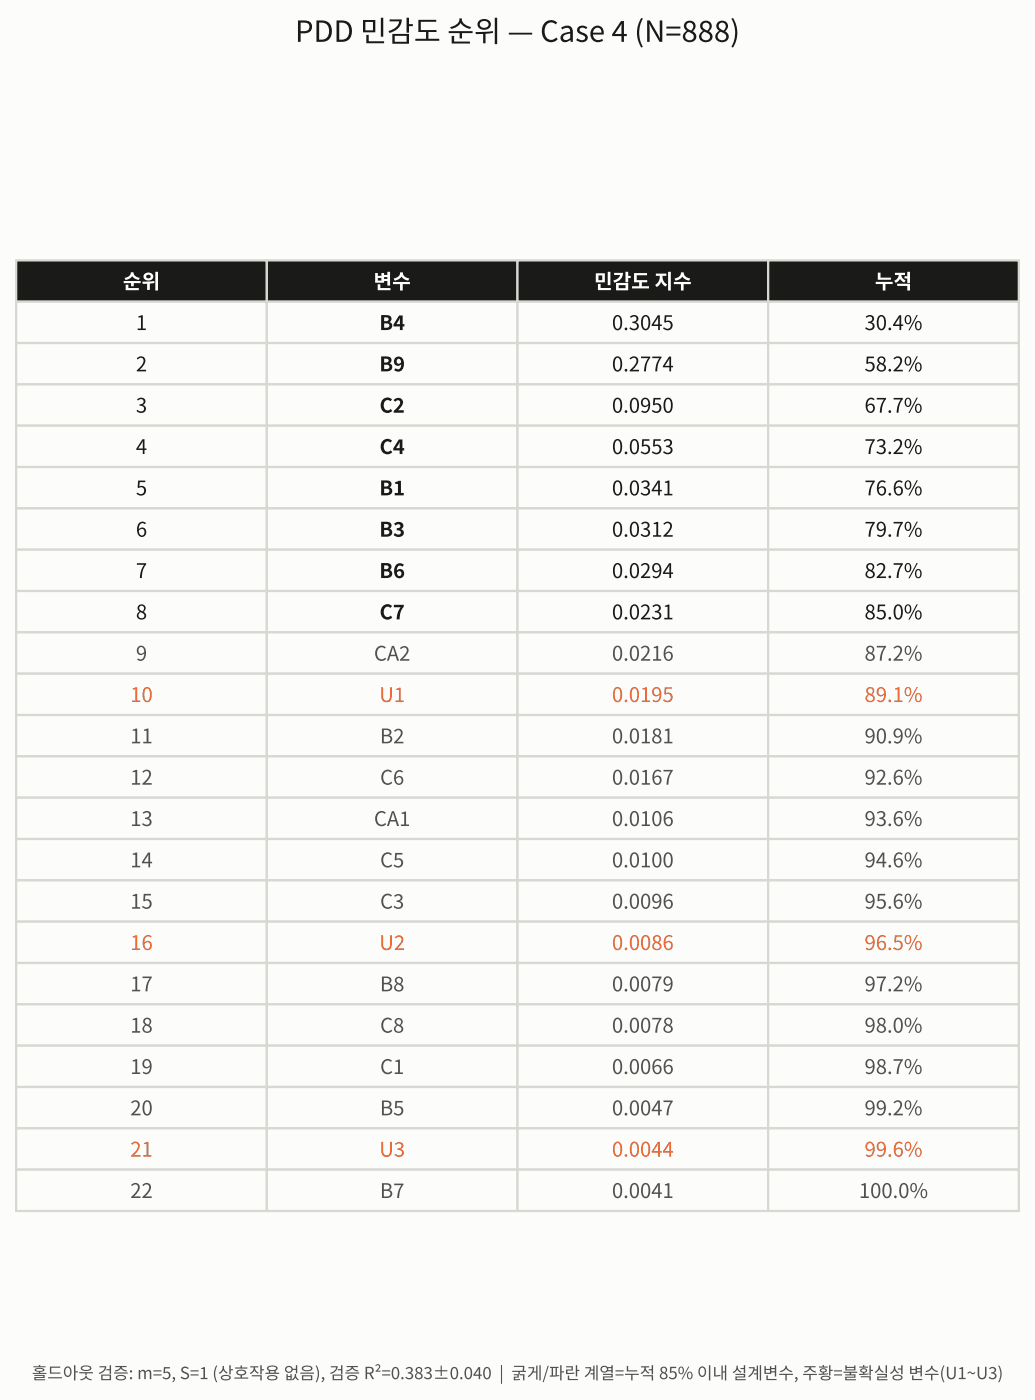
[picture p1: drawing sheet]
<svg xmlns="http://www.w3.org/2000/svg" width="163mm" height="220mm" viewBox="0 0 163 220" stroke-linecap="round" stroke-linejoin="round" font-family="sans-serif">
<defs><g id="words">
<text font-size="4.6" fill="#1a1a19" x="46.3" y="6.6">PDD 민감도 순위 — Case 4 (N=888)</text>
<g font-size="3.2" fill="#fff">
<text x="19.3" y="45.4">순위</text>
<text x="58.7" y="45.4">변수</text>
<text x="93.3" y="45.4">민감도 지수</text>
<text x="137.4" y="45.4">누적</text>
</g>
<g font-size="3.2" fill="#1a1a19">
<text x="21.3" y="51.9">1</text>
<text x="59.6" y="51.9">B4</text>
<text x="96.1" y="51.9">0.3045</text>
<text x="135.8" y="51.9">30.4%</text>
<text x="21.3" y="58.4">2</text>
<text x="59.6" y="58.4">B9</text>
<text x="96.1" y="58.4">0.2774</text>
<text x="135.8" y="58.4">58.2%</text>
<text x="21.3" y="64.9">3</text>
<text x="59.6" y="64.9">C2</text>
<text x="96.1" y="64.9">0.0950</text>
<text x="135.8" y="64.9">67.7%</text>
<text x="21.3" y="71.3">4</text>
<text x="59.6" y="71.3">C4</text>
<text x="96.1" y="71.3">0.0553</text>
<text x="135.8" y="71.3">73.2%</text>
<text x="21.3" y="77.8">5</text>
<text x="59.6" y="77.8">B1</text>
<text x="96.1" y="77.8">0.0341</text>
<text x="135.8" y="77.8">76.6%</text>
<text x="21.3" y="84.3">6</text>
<text x="59.6" y="84.3">B3</text>
<text x="96.1" y="84.3">0.0312</text>
<text x="135.8" y="84.3">79.7%</text>
<text x="21.3" y="90.8">7</text>
<text x="59.6" y="90.8">B6</text>
<text x="96.1" y="90.8">0.0294</text>
<text x="135.8" y="90.8">82.7%</text>
<text x="21.3" y="97.3">8</text>
<text x="59.6" y="97.3">C7</text>
<text x="96.1" y="97.3">0.0231</text>
<text x="135.8" y="97.3">85.0%</text>
</g>
<g font-size="3.2" fill="#52514e">
<text x="21.3" y="103.8">9</text>
<text x="58.7" y="103.8">CA2</text>
<text x="96.1" y="103.8">0.0216</text>
<text x="135.8" y="103.8">87.2%</text>
<text x="20.5" y="116.8">11</text>
<text x="59.7" y="116.8">B2</text>
<text x="96.1" y="116.8">0.0181</text>
<text x="135.8" y="116.8">90.9%</text>
<text x="20.5" y="123.3">12</text>
<text x="59.7" y="123.3">C6</text>
<text x="96.1" y="123.3">0.0167</text>
<text x="135.8" y="123.3">92.6%</text>
<text x="20.5" y="129.8">13</text>
<text x="58.7" y="129.8">CA1</text>
<text x="96.1" y="129.8">0.0106</text>
<text x="135.8" y="129.8">93.6%</text>
<text x="20.5" y="136.3">14</text>
<text x="59.7" y="136.3">C5</text>
<text x="96.1" y="136.3">0.0100</text>
<text x="135.8" y="136.3">94.6%</text>
<text x="20.5" y="142.8">15</text>
<text x="59.7" y="142.8">C3</text>
<text x="96.1" y="142.8">0.0096</text>
<text x="135.8" y="142.8">95.6%</text>
<text x="20.5" y="155.8">17</text>
<text x="59.7" y="155.8">B8</text>
<text x="96.1" y="155.8">0.0079</text>
<text x="135.8" y="155.8">97.2%</text>
<text x="20.5" y="162.3">18</text>
<text x="59.7" y="162.3">C8</text>
<text x="96.1" y="162.3">0.0078</text>
<text x="135.8" y="162.3">98.0%</text>
<text x="20.5" y="168.8">19</text>
<text x="59.7" y="168.8">C1</text>
<text x="96.1" y="168.8">0.0066</text>
<text x="135.8" y="168.8">98.7%</text>
<text x="20.5" y="175.3">20</text>
<text x="59.7" y="175.3">B5</text>
<text x="96.1" y="175.3">0.0047</text>
<text x="135.8" y="175.3">99.2%</text>
<text x="20.5" y="188.2">22</text>
<text x="59.7" y="188.2">B7</text>
<text x="96.1" y="188.2">0.0041</text>
<text x="134.9" y="188.2">100.0%</text>
</g>
<g font-size="3.2" fill="#eb6834">
<text x="20.5" y="110.3">10</text>
<text x="59.6" y="110.3">U1</text>
<text x="96.1" y="110.3">0.0195</text>
<text x="135.8" y="110.3">89.1%</text>
<text x="20.5" y="149.3">16</text>
<text x="59.6" y="149.3">U2</text>
<text x="96.1" y="149.3">0.0086</text>
<text x="135.8" y="149.3">96.5%</text>
<text x="20.5" y="181.7">21</text>
<text x="59.6" y="181.7">U3</text>
<text x="96.1" y="181.7">0.0044</text>
<text x="135.8" y="181.7">99.6%</text>
</g>
<text font-size="2.6" fill="#52514e" x="5" y="216.7">홀드아웃 검증: m=5, S=1 (상호작용 없음), 검증 R²=0.383±0.040 | 굵게/파란 계열=누적 85% 이내 설계변수, 주황=불확실성 변수(U1~U3)</text>
</g></defs>
<path d="M0 0h162.6v220h-162.6z" fill="#fcfcfb"/>
<g fill="#1a1a19" stroke="#d8d7d2" stroke-width=".35">
<path d="M2.5 40.9h39.4v6.5h-39.4z"/>
<path d="M41.9 40.9h39.4v6.5h-39.4z"/>
<path d="M81.3 40.9h39.3v6.5h-39.3z"/>
<path d="M120.6 40.9h39.4v6.5h-39.4z"/>
</g>
<g fill="#fcfcfb" stroke="#d8d7d2" stroke-width=".35">
<path d="M2.5 47.4h39.4v6.5h-39.4z"/>
<path d="M41.9 47.4h39.4v6.5h-39.4z"/>
<path d="M81.3 47.4h39.3v6.5h-39.3z"/>
<path d="M120.6 47.4h39.4v6.5h-39.4z"/>
<path d="M2.5 53.9h39.4v6.5h-39.4z"/>
<path d="M41.9 53.9h39.4v6.5h-39.4z"/>
<path d="M81.3 53.9h39.3v6.5h-39.3z"/>
<path d="M120.6 53.9h39.4v6.5h-39.4z"/>
<path d="M2.5 60.4h39.4v6.5h-39.4z"/>
<path d="M41.9 60.4h39.4v6.5h-39.4z"/>
<path d="M81.3 60.4h39.3v6.5h-39.3z"/>
<path d="M120.6 60.4h39.4v6.5h-39.4z"/>
<path d="M2.5 66.9h39.4v6.5h-39.4z"/>
<path d="M41.9 66.9h39.4v6.5h-39.4z"/>
<path d="M81.3 66.9h39.3v6.5h-39.3z"/>
<path d="M120.6 66.9h39.4v6.5h-39.4z"/>
<path d="M2.5 73.4h39.4v6.5h-39.4z"/>
<path d="M41.9 73.4h39.4v6.5h-39.4z"/>
<path d="M81.3 73.4h39.3v6.5h-39.3z"/>
<path d="M120.6 73.4h39.4v6.5h-39.4z"/>
<path d="M2.5 79.9h39.4v6.5h-39.4z"/>
<path d="M41.9 79.9h39.4v6.5h-39.4z"/>
<path d="M81.3 79.9h39.3v6.5h-39.3z"/>
<path d="M120.6 79.9h39.4v6.5h-39.4z"/>
<path d="M2.5 86.4h39.4v6.5h-39.4z"/>
<path d="M41.9 86.4h39.4v6.5h-39.4z"/>
<path d="M81.3 86.4h39.3v6.5h-39.3z"/>
<path d="M120.6 86.4h39.4v6.5h-39.4z"/>
<path d="M2.5 92.9h39.4v6.5h-39.4z"/>
<path d="M41.9 92.9h39.4v6.5h-39.4z"/>
<path d="M81.3 92.9h39.3v6.5h-39.3z"/>
<path d="M120.6 92.9h39.4v6.5h-39.4z"/>
<path d="M2.5 99.4h39.4v6.5h-39.4z"/>
<path d="M41.9 99.4h39.4v6.5h-39.4z"/>
<path d="M81.3 99.4h39.3v6.5h-39.3z"/>
<path d="M120.6 99.4h39.4v6.5h-39.4z"/>
<path d="M2.5 105.9h39.4v6.5h-39.4z"/>
<path d="M41.9 105.9h39.4v6.5h-39.4z"/>
<path d="M81.3 105.9h39.3v6.5h-39.3z"/>
<path d="M120.6 105.9h39.4v6.5h-39.4z"/>
<path d="M2.5 112.4h39.4v6.4h-39.4z"/>
<path d="M41.9 112.4h39.4v6.4h-39.4z"/>
<path d="M81.3 112.4h39.3v6.4h-39.3z"/>
<path d="M120.6 112.4h39.4v6.4h-39.4z"/>
<path d="M2.5 118.8h39.4v6.5h-39.4z"/>
<path d="M41.9 118.8h39.4v6.5h-39.4z"/>
<path d="M81.3 118.8h39.3v6.5h-39.3z"/>
<path d="M120.6 118.8h39.4v6.5h-39.4z"/>
<path d="M2.5 125.3h39.4v6.5h-39.4z"/>
<path d="M41.9 125.3h39.4v6.5h-39.4z"/>
<path d="M81.3 125.3h39.3v6.5h-39.3z"/>
<path d="M120.6 125.3h39.4v6.5h-39.4z"/>
<path d="M2.5 131.8h39.4v6.5h-39.4z"/>
<path d="M41.9 131.8h39.4v6.5h-39.4z"/>
<path d="M81.3 131.8h39.3v6.5h-39.3z"/>
<path d="M120.6 131.8h39.4v6.5h-39.4z"/>
<path d="M2.5 138.3h39.4v6.5h-39.4z"/>
<path d="M41.9 138.3h39.4v6.5h-39.4z"/>
<path d="M81.3 138.3h39.3v6.5h-39.3z"/>
<path d="M120.6 138.3h39.4v6.5h-39.4z"/>
<path d="M2.5 144.8h39.4v6.5h-39.4z"/>
<path d="M41.9 144.8h39.4v6.5h-39.4z"/>
<path d="M81.3 144.8h39.3v6.5h-39.3z"/>
<path d="M120.6 144.8h39.4v6.5h-39.4z"/>
<path d="M2.5 151.3h39.4v6.5h-39.4z"/>
<path d="M41.9 151.3h39.4v6.5h-39.4z"/>
<path d="M81.3 151.3h39.3v6.5h-39.3z"/>
<path d="M120.6 151.3h39.4v6.5h-39.4z"/>
<path d="M2.5 157.8h39.4v6.5h-39.4z"/>
<path d="M41.9 157.8h39.4v6.5h-39.4z"/>
<path d="M81.3 157.8h39.3v6.5h-39.3z"/>
<path d="M120.6 157.8h39.4v6.5h-39.4z"/>
<path d="M2.5 164.3h39.4v6.5h-39.4z"/>
<path d="M41.9 164.3h39.4v6.5h-39.4z"/>
<path d="M81.3 164.3h39.3v6.5h-39.3z"/>
<path d="M120.6 164.3h39.4v6.5h-39.4z"/>
<path d="M2.5 170.8h39.4v6.5h-39.4z"/>
<path d="M41.9 170.8h39.4v6.5h-39.4z"/>
<path d="M81.3 170.8h39.3v6.5h-39.3z"/>
<path d="M120.6 170.8h39.4v6.5h-39.4z"/>
<path d="M2.5 177.3h39.4v6.5h-39.4z"/>
<path d="M41.9 177.3h39.4v6.5h-39.4z"/>
<path d="M81.3 177.3h39.3v6.5h-39.3z"/>
<path d="M120.6 177.3h39.4v6.5h-39.4z"/>
<path d="M2.5 183.8h39.4v6.5h-39.4z"/>
<path d="M41.9 183.8h39.4v6.5h-39.4z"/>
<path d="M81.3 183.8h39.3v6.5h-39.3z"/>
<path d="M120.6 183.8h39.4v6.5h-39.4z"/>
</g>
<use href="#words"/>
</svg>
